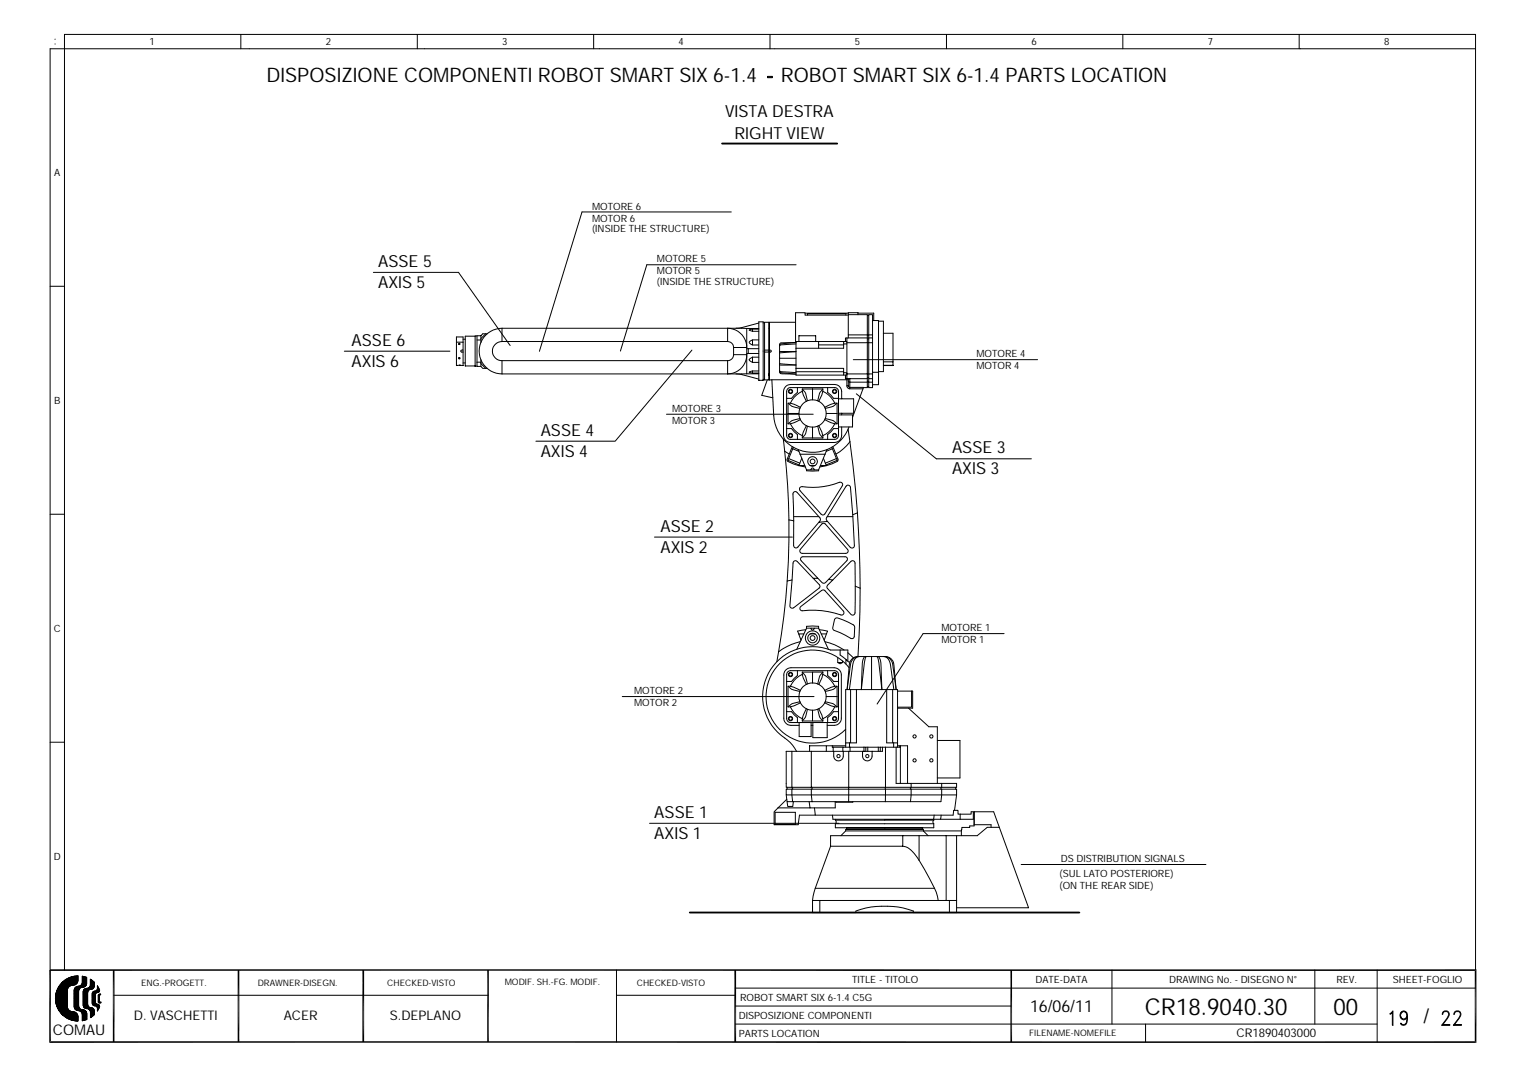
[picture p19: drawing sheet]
<svg xmlns="http://www.w3.org/2000/svg" width="297mm" height="210mm" viewBox="0 0 297 210" stroke-linecap="round" stroke-linejoin="round" font-family="sans-serif">
<defs><g id="words">
<g font-size="4.5">
<text x="222.9" y="197.5">CR18.9040.30</text>
<text x="259.6" y="197.5">00</text>
</g>
<g font-size="3.9">
<text x="51.9" y="16">DISPOSIZIONE COMPONENTI ROBOT SMART SIX 6-1.4</text>
<text x="152" y="16">ROBOT SMART SIX 6-1.4 PARTS LOCATION</text>
<text x="277.1" y="199.2">/</text>
</g>
<g font-size="3.2">
<text x="141.2" y="22.8">VISTA DESTRA</text>
<text x="143" y="27">RIGHT VIEW</text>
<text x="73.6" y="52">ASSE 5</text>
<text x="73.6" y="56.1">AXIS 5</text>
<text x="68.5" y="67.3">ASSE 6</text>
<text x="68.5" y="71.4">AXIS 6</text>
<text x="105.3" y="84.9">ASSE 4</text>
<text x="105.3" y="89">AXIS 4</text>
<text x="185.3" y="88.3">ASSE 3</text>
<text x="185.3" y="92.4">AXIS 3</text>
<text x="128.6" y="103.5">ASSE 2</text>
<text x="128.6" y="107.6">AXIS 2</text>
<text x="127.4" y="159.3">ASSE 1</text>
<text x="127.4" y="163.3">AXIS 1</text>
<text x="200.5" y="197.1">16/06/11</text>
</g>
<text font-size="2.9" x="10.3" y="201.5">COMAU</text>
<g font-size="2.6">
<text x="26.1" y="198.7">D. VASCHETTI</text>
<text x="55.2" y="198.7">ACER</text>
<text x="75.9" y="198.7">S.DEPLANO</text>
</g>
<text font-size="2.3" x="240.7" y="202">CR1890403000</text>
<g font-size="1.9">
<text x="29.1" y="8.8">1</text>
<text x="63.4" y="8.8">2</text>
<text x="97.8" y="8.8">3</text>
<text x="132.1" y="8.8">4</text>
<text x="166.4" y="8.8">5</text>
<text x="200.8" y="8.8">6</text>
<text x="235.1" y="8.8">7</text>
<text x="269.5" y="8.8">8</text>
<text x="10.6" y="34.3">A</text>
<text x="115.3" y="40.8">MOTORE 6</text>
<text x="115.3" y="43.1">MOTOR 6</text>
<text x="115.3" y="45.2">(INSIDE THE STRUCTURE)</text>
<text x="127.9" y="51.1">MOTORE 5</text>
<text x="127.9" y="53.4">MOTOR 5</text>
<text x="127.9" y="55.5">(INSIDE THE STRUCTURE)</text>
<text x="190.1" y="69.6">MOTORE 4</text>
<text x="190.1" y="71.9">MOTOR 4</text>
<text x="10.5" y="78.6">B</text>
<text x="130.8" y="80.2">MOTORE 3</text>
<text x="130.8" y="82.5">MOTOR 3</text>
<text x="10.5" y="123">C</text>
<text x="183.3" y="122.8">MOTORE 1</text>
<text x="183.3" y="125.2">MOTOR 1</text>
<text x="123.4" y="135.2">MOTORE 2</text>
<text x="123.4" y="137.5">MOTOR 2</text>
<text x="10.5" y="167.4">D</text>
<text x="206.5" y="167.9">DS DISTRIBUTION SIGNALS</text>
<text x="206.3" y="170.7">(SUL LATO POSTERIORE)</text>
<text x="206.3" y="173">(ON THE REAR SIDE)</text>
<text x="165.9" y="191.5">TITLE - TITOLO</text>
<text x="201.6" y="191.5">DATE-DATA</text>
<text x="227.6" y="191.5">DRAWING No. - DISEGNO N°</text>
<text x="260.2" y="191.5">REV.</text>
<text x="271.1" y="191.5">SHEET-FOGLIO</text>
<text x="144.1" y="195">ROBOT SMART SIX 6-1.4 C5G</text>
<text x="143.8" y="198.5">DISPOSIZIONE COMPONENTI</text>
<text x="143.8" y="202">PARTS LOCATION</text>
</g>
<g font-size="1.7">
<text x="27.5" y="191.9">ENG.-PROGETT.</text>
<text x="50.2" y="191.9">DRAWNER-DISEGN.</text>
<text x="75.4" y="191.9">CHECKED-VISTO</text>
<text x="98.3" y="191.7">MODIF. SH.-FG. MODIF.</text>
<text x="124" y="191.9">CHECKED-VISTO</text>
<text x="200.4" y="201.7">FILENAME-NOMEFILE</text>
</g>
</g></defs>
<path d="M140.6 28h22.4M134.3 177.7h75.8" fill="none" stroke="#000" stroke-width=".36"/>
<g fill="none" stroke="#000" stroke-width=".19">
<path d="M10.7 7.6h.1M10.7 8.6h.1M46.9 6.7v2.8M81.2 6.7v2.8M115.6 6.7v2.8M149.9 6.7v2.8M184.3 6.7v2.8M218.6 6.7v2.8M252.9 6.7v2.8M287.3 9.5h-277.5v179.4M9.8 55.7h2.8M72.7 53h16.6l10 14.3"/>
<path d="M142.4 41.3h-29.1l-8.3 27.1M155 51.6h-29.1l-5.1 16.8M67 68.4h20.6M88.9 66.6h1.2M89.3 69.7h.2M89.3 67h.2M89.3 69.7l.1 .1 .1-.1M89.3 67.1v-.2l.2 .2M89.5 71.1h.1M90.1 66.6v1.6h-.3l-.1 .2 .1 .1 .3 .1M90.1 66.6v-1h-1.2v5.6h1.2v-3M90.1 66.1h.5"/>
<path d="M90.1 70.7h.5M92.5 65.5h-1.9v5.8h1.9M92.9 70.5v.8h.7M92.9 66.2h.7M92.9 70.5h.7M92.9 65.4h-.4v5.9h.4M93.6 65.4h-.7v5.1M93.6 70.8l1 .9h.2M93.6 70.8v.5l.4 .4h.6M93.6 65.4v1.3M93.6 70v.8M94.6 65l-1 .9"/>
<path d="M94.8 65h-.8l-.4 .4M97.7 63.9a4.4 4.4 0 0 0-4.4 4.5 4.4 4.4 0 0 0 4.4 4.4M97.7 66.5a1.86 1.86 0 0 0-1.8 1.9 1.86 1.86 0 0 0 1.8 1.8M97.7 66.5h43.9M97.7 63.9l47.7 .1M97.7 70.2h43.9M97.7 63.9v2.6M97.7 70.2v2.6M134.7 68.2l-14.9 17.7h-15.5M141.6 66.5v-2.6a3.8 3.8 0 0 1 3.8 3.8h-2.6M141.6 66.5a1.16 1.16 0 0 1 1.2 1.2v1.4a1.16 1.16 0 0 1-1.2 1.1M142.8 69.1h2.6a3.7 3.7 0 0 1-3.8 3.7v-2.6"/>
<path d="M143.3 72.8l1.2 .2 3.2 .8M145.4 67.9h2.3M145.4 64h2.3M145.4 72.8h-47.7M145.4 72.8h2.3M145.4 64v8.8M145.7 67.9v.9h-.3M145.7 68.8h2M145.9 66.5l.6-.3v1l-.6-.4zM146.5 72.2l-.6 .2 .6 .2M146.5 69.5l-.6 .5 .1 .2 .5 .4M146.5 64.1l-.6 .1 .6 .3"/>
<path d="M146.5 67.2h1.2M146.5 64.1h1.2M146.5 64.5h1.2M146.5 66.2h1.2M146.5 72.6h1.2M146.5 69.5h1.2M146.5 70.6h1.2M146.5 72.2h1.2M146.5 64.1v.4M146.5 69.5v1.1M146.5 72.2v.4M147.7 62.9l-3.2 .9-1.2 .1"/>
<path d="M147.7 62.7h.9v11.4h-.9zM148.6 73.9h.2M148.6 62.9h.2M148.8 68.2h.9M149.4 74l-1.1 3 2.2 .5M149.7 68.2v.4h-.9M149.7 72.8h.1M149.7 63.9h.1M149.7 68.2v-5.4h-.9v11.2h.9v-5.4M149.8 68.2h.3v.3l-.3 .1zM149.8 68.6v5.4h.5M149.8 72.9l-.1 .2"/>
<path d="M151.8 68.6l.2-.2 3 .1-3.2 .3M151.8 70.8l3.2 .3h-3l-.2-.1M151.8 72.1l.2 .3 3 .2M151.8 67.3l.3-.4 2.9-.2-2.6 .1a.49 .49 0 0 0-.5 .1 .49 .49 0 0 0-.1 .5v1.2M151.8 70.8v1.3a.5 .5 0 0 0 .1 .6 .5 .5 0 0 0 .5 .1h2.6l-3-.2-.2-.4M151.8 68.6v1.2M151.8 69.8h3.2M151.8 69.8v1M153.1 77.6l.1 7.4a.71 .71 0 0 0 .7 .5h8.6a.73 .73 0 0 0 .7-.7v-1.3M153.4 78.5l.8 .6 1.5 .4M153.9 78.5l1.9 .8M153.9 78.5h-.5v2"/>
<path d="M154.9 62.8h-5.1v5.4M155 67l-2.8 .1-.4 .3M155 71.7v1.3h9.2M155 71.7h9.2v.9h.7M155 72.4h9.2M155.2 75.5v.9l-1.1 1.2h-1l.1-1.6a.71 .71 0 0 1 .7-.5h8.6a.73 .73 0 0 1 .7 .7v7.3M155.5 66.5v-1.1h3.3v1.1M155.8 79.3l-.1 .2a2.69 2.69 0 0 0 0 2M156.2 76.2a4.8 4.8 0 0 0-2.3 2.3M156.2 75.7l.6 .8 .4 1.5M156.2 76.2l.8 1.9M156.2 75.7v.5"/>
<path d="M156.2 75.7h4M156.7 61h8.4M157 78.1l-.7 .5-.5 .7M157.2 61.4v-.3h7.5v.3M158.2 77.8l1 .2M158.2 77.8l-1.2 .3M158.2 75.7v2.1M159.2 78l.2 .1M159.4 66.5v1.3M159.4 67.2h4.8M159.4 78.1l.7 .5 .5 .7M160.2 75.7l-.6 .8-.4 1.5"/>
<path d="M160.2 76.2a4.8 4.8 0 0 1 2.3 2.3M160.2 76.2l-.8 1.9M160.2 75.7v.5M160.6 79.3l.1 .2M160.7 79.5a2.69 2.69 0 0 1 0 2M161.1 75.5v.9l1.2 1.2h.9M162.5 78.5l-1.9 .8M162.5 78.5h.5v2M163 78.5l-.8 .6-1.5 .4M163.2 77.7h3v2.8h-3M163.9 77.7a2.69 2.69 0 0 0-.4-2.3 1.31 1.31 0 0 0-1.1-.5h-8.5a1.39 1.39 0 0 0-1.4 1.4v8.5l.2 .6a1.35 1.35 0 0 0 1.2 .8l8.9-.1a1.42 1.42 0 0 0 1.1-1.3v-1.7M164.2 72.6v.4h.7"/>
<path d="M164.2 66.5h-9.2v5.2M164.6 73v.7h.3M164.6 73.7l.5 .1M164.9 73.9h-14.6l.3 7a7.6 7.6 0 0 0 6.5 7.1 7.6 7.6 0 0 0 8.2-4.9M164.9 75.1a.58 .58 0 0 0 .5 .6M164.9 65.8h-.3v.7M164.9 67h-.7v.8h-9.2M164.9 66.5h-.7v.5M164.9 66.7v7M164.9 73.9v1.2M164.9 73.7h3.9M164.9 75.1h.2"/>
<path d="M165.1 61.4h-8.4v-.5h-1.8v5.8M165.1 73.7v.5l.2 .2h3.5M165.1 73.9h-.2M165.1 75.1l.3 .3h2.7l-.1 .3M165.1 61.3h3.7v11.5h-3.9M165.1 65.2v.6M165.1 74.2v.9M165.1 65.2h3.7M165.4 75.7h2.6M165.4 73.7v2M166.1 70h35.9M166.7 76.7l15.6 12.6h18.5"/>
<path d="M167 61.3v-.4h-1.9v4.3M167 61h3.1v1.4M168 75.7l-2 5.6M168.8 65.8h-3.9v.9M168.8 73.7v1.8h-.7M168.8 75.3h.3M168.8 73.5h.3M168.8 74.3h.3M168.8 66h.3M168.8 65.3h.3M168.8 61.4h.3M169.1 72.8h.8v.9h-.8z"/>
<path d="M169.1 65.8h.8v.9M169.1 65.8v.9h-4.2M169.1 73.7v1.8h.8v-1.1M169.1 65.2h.8M169.9 66.7h-.8v6.1h-.3v.9M169.9 73.7v.7h-.8M169.9 65.2v-3.9h-.8v4.5M169.9 65.2v.6M169.9 66.7v6.1M169.9 62.4h1.1v12.5h-1.1M169.9 72.5h1.1M171 62.5h1v9.9h-1"/>
<path d="M172 64.9h1.8v6.2h-1.8M172 70.5h1.8M129.8 80.7h28.5M152.5 85.5l.3 2.4M152.8 87.9a140.6 140.6 0 0 1 .8 13.3M152.8 87.9l.8 .5M153.1 83.5h1l1.1 1.1v.9M153.4 80.5v2M153.4 80.5h2.1M153.4 82.5h.5M153.5 89.3l2.2 .9M153.9 82.5a4.6 4.6 0 0 0 2.3 2.3"/>
<path d="M154.2 87l-1 2.7 1.2 .6 1.1 .4M154.3 87.4l-.9 2.2 2.2 .9M154.3 87.4l1.2 .5M154.5 87.1l-.2 .3M155.4 87.5l.4 .9M155.5 90.6l1.3 .3M155.5 90.6h1.2M155.7 81.5l-1.5 .4-.8 .6M155.7 81.5l.1 .2M155.8 88.4l1.2 3.1h.9a.3 .3 0 0 1 .3-.4 .3 .3 0 0 1 .3 .4h.9M155.8 88.4h4.8M155.8 94.9l.2-.1a15.6 15.6 0 0 0 7.6-.9 .46 .46 0 0 1 .4 .7l-3.4 5.4-.5 .3-.2-.2-4.2-4.6-.1-.3z"/>
<path d="M155.8 81.7l-1.9 .8M155.8 81.7l.5 .7 .7 .5M156.1 89.2l-.6 1.4M156.2 84.8v.5h2M157 82.9l1.2 .3M157 82.9l-.8 1.9M157 91.5v.2h1.2h1.2v-.2M157.2 83l-.4 1.4-.6 .9M157.7 90.6h1M157.9 91.5h.6M158.2 83.2v2.1M158.2 85.3h2"/>
<path d="M159.2 83l-1 .2M159.2 83l.3 1.4 .7 .9M159.4 82.9l.8 1.9M159.4 82.9l-.2 .1M159.7 90.6l1.2 .1-1.3 .2M160.2 84.8v.5M160.3 89.2l.6 1.4M160.6 81.7l1.9 .8M160.6 81.7l-.5 .7-.7 .5M160.6 88.4l-1.2 3.1M160.7 81.5l1.5 .4 .8 .6M160.7 81.5l-.1 .2"/>
<path d="M160.8 80.5h2.2M161 87.5l-.4 .9M161.9 87.1l.2 .3-1.3 .5M162.1 87.4l.7 1.9M162.1 87l1 2.7-1.2 .6-1 .4M162.5 82.5a4.8 4.8 0 0 1-2.3 2.3M162.5 82.5h.5M162.8 89.3l-2.1 .9M162.8 89.3l.2 .3-2.2 .9M163 80.5v2M163.2 83.5h-.9l-1.2 1.1v.9M163.2 80.8h2.8v2.3h-2.8"/>
<path d="M163.9 80.5v.3M165.1 83.5l.4 2.5M165.5 86l1 9.2 .4 4.7M165.5 86a8.9 8.9 0 0 1-2.8 2.4M166.9 99.9l.4 7.3 .1 7.3M166.9 99.9l-.9 .3M9.8 100.1h2.8M127.4 104.6h26.9M153.2 113.1a134 134 0 0 1-1.6 13.8M153.6 101.2l-.1 8-.3 3.9M153.6 101.2l.9 .2v4.8a.46 .46 0 0 0 .3 .5 .46 .46 0 0 0 .5-.2l4.1-4.8M154.5 100.6h4.9"/>
<path d="M155.9 118.1l4.1-3.1 .3-.1 .3 .1 3.6 4 .1 .5-.3 .2a20.9 20.9 0 0 0-7.9-.8l-.4-.3zM158.3 112.6l-3.1-3.3-.3-.1-.4 .1-.1 .3-.2 3.3-1 .2M159.2 112.6l.8 .8 .4 .2 .3-.2 .6-.6 .8 .1-1 1.1-.1 .4 4.8 5.3a.45 .45 0 0 0 .7-.4v-5.2M160 102a.49 .49 0 0 1 .7 0l4.3 5 .1 .3-.1 .3-.3 .2h-8.5l-.3-.2-.2-.3 .1-.3zM161 100.6h5M161.3 112.8l3.5-3.6 .2-.3-.2-.4-.3-.1h-8.4l-.2 .3v.3l3.3 3.6h-.9l1.2 1.2a.44 .44 0 0 1-.1 .7l-4.9 3.8-.5 .1-.2-.5 .4-5M162.1 112.9l3.6-3.6 .5-.1 .3 .4v4.5l.9 .4M166 100.2l-.4-5.3-.2-.3a.43 .43 0 0 0-.7 .1l-3.8 6.1v.4l.2 .3-1.7 .2 .3-.4-.1-.5-4.4-4.9a.46 .46 0 0 0-.5-.2 .46 .46 0 0 0-.3 .5l.1 5.2M166 100.2l.3 6a.46 .46 0 0 1-.3 .5 .46 .46 0 0 1-.5-.1l-4.4-5.1M167.4 114.5v4.5l-.4 8.8M121.1 135.6h37.4M151.6 126.9l-.4 2"/>
<path d="M153.1 138.6h1l1.1 1.1v1M153.3 130.9l.6-.3h8.8a.71 .71 0 0 1 .5 .7v8.6l-.1 .5-.6 .3h-8.6l-.6-.3-.2-.5v-8.6zM153.4 133.6l.8 .6 1.5 .4M153.4 137.6h.5M153.9 133.6l1.9 .8M153.9 137.6a4.6 4.6 0 0 0 2.3 2.3M153.9 133.6h-.5v4M155.2 130.6v.9l-1.1 1.2h-1M155.7 136.6l-1.5 .4-.8 .6M155.7 136.6l.1 .2M155.8 124.9a11.2 11.2 0 0 0-4.2 2M155.8 136.8l-1.9 .8"/>
<path d="M155.8 134.4l-.1 .2a2.75 2.75 0 0 0 0 2M155.8 136.8l.5 .7 .7 .5M156.2 131.3a4.8 4.8 0 0 0-2.3 2.3M156.2 131.3l.8 2M156.2 130.9l.6 .7 .4 1.6M156.2 130.9h2v2.1M156.2 130.9v.4M156.2 139.9v.5M156.5 123.4h-1l.4 1.3M156.9 122.6l-1.6 .3 .2 .5M157 138l1.2 .3M157 138l-.8 1.9"/>
<path d="M157 133.3l-.7 .4-.5 .7M157 122.3h.9a.3 .3 0 0 0 .3 .4 .3 .3 0 0 0 .3-.4h.9M157 122.3v-.3l1.2-.1 1.2 .1v.3M157 122.3l-1.9 4.1M157.2 138.1l-.4 1.6-.6 .7M157.7 123.4h1M157.9 122.3h.6M158.2 138.3v2.1h-2M158.2 133l1 .2M158.2 133l-1.2 .3M158.2 130.9h2M159.2 138.1l-1 .2"/>
<path d="M159.2 138.1l.4 1.6 .6 .7M159.2 133.2l.2 .1M159.4 122.3l1.9 4.1M159.4 138l.8 1.9M159.4 133.3l.7 .4 .5 .7M159.4 138l-.2 .1M159.5 122.6l1.6 .3-.2 .5h-1M160.2 131.3a4.8 4.8 0 0 1 2.3 2.3M160.2 130.9l-.6 .7-.4 1.6M160.2 131.3l-.8 2M160.2 130.9v.4M160.2 139.9v.5"/>
<path d="M160.6 136.8l1.9 .8M160.6 124.9a10.7 10.7 0 0 1 3.7 1.7M160.6 136.8l-.5 .7-.7 .5M160.6 134.4l.2 1.2M160.7 136.6l1.5 .4 .8 .6M160.7 136.6l-.1 .2M160.8 135.6l-.1 1M160.8 135.6h2.2M160.9 123.4l-.5 1.3M161.1 130.6v.9l1.2 1.2h.9M162.5 133.6l-1.9 .8M162.5 137.6a4.8 4.8 0 0 1-2.3 2.3"/>
<path d="M162.5 133.6h.5v2M162.5 137.6h.5M162.5 120.5l.6-.2 2 .9 1.2 .6 .1 .3-.1 1.8a.46 .46 0 0 1-.7 .4l-2.1-1.1-1.2-.5-.2-.5zM163 133.6l-.8 .6-1.5 .4M163 135.6v2M163.1 128v1h.9M163.1 129a.58 .58 0 0 0 .9 0M163.2 138.6h-.9l-1.2 1.1v1M163.6 126.6v.9l1.1 .9M164 128.7v.3M164.7 129.3a9.1 9.1 0 0 0-12.9-.1 9.1 9.1 0 0 0 0 12.8 9.1 9.1 0 0 0 12.8 0M165.1 128.7v-2.1h-3.4a9.8 9.8 0 0 0-12.3 4.9 9.8 9.8 0 0 0 3.9 12.6 6.6 6.6 0 0 1 1.8 2.2"/>
<path d="M165.1 127.1l1 1M165.5 128.9h-.3l-.5-.5v.9l.6 .7M165.6 134.3v10.3M166.7 134.3h-2.1v10.3M166.7 134.3v10.3h-1.3M166.7 134.3h5.9M167 127.8a1.89 1.89 0 0 0-1.7 2.3l-.4 4.2 .6-4.2a2.04 2.04 0 0 1 1.7-2.3M167 127.8h2.7M167.3 127.8l-.2 .1a2 2 0 0 0-1.2 2.2l-.5 4.2M168.5 127.8l-.1 .1a3.5 3.5 0 0 0-.6 2.6l-.1 3.8 .5-4.5a2.91 2.91 0 0 1 .5-2M169.7 127.8v6.5M169.7 127.8h1"/>
<path d="M170.7 127.8a5.7 5.7 0 0 1 .6 2.7l.4 3.8-.2-3.8a3.4 3.4 0 0 0-.5-2.6l-.1-.1M170.7 127.8h1.4a1.76 1.76 0 0 1 2 2l.4 4.5-.6-4.2a2 2 0 0 0-1.8-2.3M172.1 127.8l.4 .1a2.81 2.81 0 0 1 1 2.6l.5 3.8M172.6 134.3h2.1v10.3M172.6 134.3v10.3h1.4M173.8 134.3v10.3M174.7 134.6h3v3.3h-3M176.9 137.9l3.9 3.6h1.7v11M177.5 134.6v3.1h-2.8M195.5 123.4h-15.8l-8.9 13.7M9.8 144.5h2.8M150.9 158.2h3.9v2.3h-3.9z"/>
<path d="M151.5 157.3l-.8 .8v2.5h4.7l.2-1.9h3.1l-.1-1.4M153.1 154.8l.1 1.3h1.1M153.2 155.6l-1.7 1.7M153.2 156.1l.2 .9h.9l.2-.9M153.2 153.3v.4M154.2 153.7l.1 2.4M154.2 153.7h-1.1v1.1h33.1M154.2 153.7h32v1.1M154.2 146.3v7M154.3 153.3v.4M155.6 141.2h-1.6a1.39 1.39 0 0 1-1.4-1.4v-8.4a1.39 1.39 0 0 1 1.4-1.4h8.4l.9 .3a1.31 1.31 0 0 1 .5 1.1v8.4a1.39 1.39 0 0 1-1.4 1.4h-1.4M155.6 140.7v2.7h2.3v-2.7"/>
<path d="M157.5 156.1l.2 1.2M157.9 141.2h.3M157.9 153.7l.2 2.4M157.9 146.3v7M158.1 153.3v.4M158.2 140.4h2M158.2 140.7v2.9h2.8v-2.9M160.9 145.2h-3.3v1.1M162 145.2h-1.1v1.1M162 145.2v.3h2.1M162 145.2h2.6M162.1 158.7l.1 .8h19.6"/>
<path d="M162.2 145.5v.8M162.3 146.3h-9.2v7h1.1M162.3 146.3v.9a.93 .93 0 0 0 .9 1 .93 .93 0 0 0 1-1v-.9M162.3 146.3h2.9M162.6 156.1v1.2h-11.1M162.6 159.5v.2a.44 .44 0 0 1 0 .7M162.6 159.7h19.2M162.7 156.1v.1h3.3v-.1M165.2 153.3v.4M165.2 153.7v2.4M165.2 146.3v7M165.4 144.6h-.8v.9"/>
<path d="M165.4 144.6v.9M165.5 145.5h-1.4v.8M165.5 145.5h2.7M165.5 145.5v.8M167.9 146.3v.9a.93 .93 0 0 0 .9 1 .93 .93 0 0 0 1-1v-.9M168.2 145.5h.4v.8M168.2 145.5v.8M168.6 145.5h2.8M168.9 145.5v.8M171 145.5v.8M171.8 145.5h-.4v.8M172.3 153.3v.4"/>
<path d="M172.4 153.7v2.4M172.4 145.5h-.6v.8h-6.6M172.4 145.5h2.9M172.4 145.5v7.8M174 144.6h.7v.9M174 144.6v.9M174.5 145.5v7h2.9v.8M174.7 145.2h.5M175.2 145.5v-.3l.1 .3M175.3 145.2h1.4v7.3M175.3 145.5v7M177.2 153.3v.4"/>
<path d="M177.4 153.7l-.2 2.4M177.4 152.5h8.8v.8h-32M181.8 159.7a.44 .44 0 0 0 0 .7M181.8 159.5v.2M181.9 158.7l-.1 .8M182.5 144.2h4.4v7.3h-4.4M183.2 153.3v.4M183.2 158.7l-.1 .8h-1.3M183.3 153.7l-.1 2.4h-28.9M183.3 152.5v.8M186 153.3v.4M186.2 154.8l-.4 3"/>
<path d="M186.9 158.5h-.4v-.7h-.8l-.2 .9h-26.8M186.9 158.5h2.2v-.4h.4v1.4h-6.4M186.9 158.5v1M189.7 158.1l-.1 2.7h-.8v.3h-1.6v1.6M189.7 158.1h3.7l1.1 3M189.7 158.1v2.5M126.4 160.3h36.9M158.2 176.5v1.2M158.7 173l-.5 2.3M158.7 173h23.2M159.6 175.3h-1.4v2.4M159.6 175.3h26.6"/>
<path d="M159.6 175.3v2.4M161.7 164.8h14M161.7 164.8l-3 8.2M162.6 160.4h19.2M162.6 160.4v.8h19.2v-.8M163.7 162.7l.9-.9v-.3h15.2v.3l.9 .9M164.6 161.8h22.6M164.8 161.2h14.8M164.8 161.2v.3M175.7 164.8a3.8 3.8 0 0 1 2.8 2.1l.4 .6M175.7 162.7v2.1M178.9 167.5l3 5.5"/>
<path d="M178.9 162.7v4.8M179.6 161.2v.3M181.9 173l.4 .7 .3 1.6M184.2 162.7v12.6M184.8 175.3v2.4M186.2 162.7v15h-8.4v-.3a17.1 17.1 0 0 0-11.2 0v.3h-8.4M189.6 160.6h3.3v.5M194.5 161.1h-2.3l-2 1.6h-28.5v2.1M194.5 161.1l5.7 15.7h-14M198.8 168.3h36M10.8 194l2.4 2.4-1.1 1.1M10.8 194.9l3.9 3.9"/>
<path d="M10.8 193.9l2.3 2.2M10.8 195.1l3.7 3.6M10.9 193.7l2.2 2.3M10.9 193.4l2.2 2.2M10.9 195.5l3.2 3.2M10.9 193.3l2.2 2.1M11 195.7l2.9 2.9M11 193l2.1 2.1M11.1 192.9l2 2M11.1 196l2.5 2.5M11.1 192.8l2 1.9M11.2 192.6l1.9 2-1.8 1.8"/>
<path d="M11.2 192.5l1.9 1.9M11.3 192.4l1.8 1.9-1.9 1.9M11.3 192.3l1.8 1.7M11.4 192.2l1.7 1.7M11.5 192.1l1.6 1.6M11.5 192l1.6 1.5M11.6 191.9l1.5 1.5M11.7 191.8l1.4 1.4M11.8 191.7l1.3 1.3M11.8 191.6l1.3 1.2M11.9 191.5l1.2 1.2M12 191.4l.2-.2 1.1 1.1"/>
<path d="M12 191.4l1.1 1.1M12.1 191.3l1.1 1.1-2.4 2.4M12.3 191.1l1.1 1.1M12.4 191.1l1 1M12.4 191l1.1 1.1M12.6 188.9v-182.2h274.7v182.2M12.6 190.9l1 1.1M12.6 190.8l1.1 1.1M12.8 190.8l1.1 1.1M12.8 198.1l1.2-1.1 1.2 1.2M12.9 190.7l-1.5 1.4M13 190.6l1.2 1.2 1-1"/>
<path d="M13.1 190.6l1.2 1.2M13.1 196.2a1.2 1.2 0 0 0 1.2 .8M13.1 193.1l-2.2 2.2 3.4 3.4 .9-.8a.88 .88 0 0 0-.9-.9M13.1 195.5l-1.5 1.4M13.1 195.3l-1.6 1.6M13.1 195.1l-1.6 1.7M13.1 195l-1.7 1.7 1.5 1.5 1.2-1.2 1.1 1M13.1 194.8l-1.8 1.7M13.1 194.4l-1.9 1.9 2.1 2.1 1.3-1.3 .5 .5M13.1 194.1l-2 2M13.1 193.9l-2 2.1M13.1 193.7l-2.1 2.1"/>
<path d="M13.1 193.6l-2.1 2.1M13.1 193.4l-2.2 2.2M13.1 193.2l-2.2 2.2M13.1 192.9l-2.2 2.2M13.1 192.7l-2.3 2.3M13.1 195.6l-1.4 1.5M13.1 195.8l-1.3 1.4M13.1 196l-1.3 1.2M13.1 196.2l-1.2 1.2M13.1 196.3l-1.1 1.1M13.2 190.5l1.3 1.3M13.3 190.5l-2.1 2"/>
<path d="M13.3 196.5l-1.1 1.1M13.3 190.5l1.3 1.3M13.4 196.6l-1.1 1.1-.4-.4M13.4 196.7l-1 1.1M13.4 190.4l1.3 1.3M13.5 196.8l-1.1 1M13.5 190.3l1.3 1.3M13.6 190.3l-2.5 2.5M13.6 196.8l-1 1.1M13.7 190.3l1.2 1.3M13.7 196.9l1.5 1.4M13.7 196.9l-1.1 1.1"/>
<path d="M13.8 190.3l1.2 1.2M13.9 190.2l-2.9 2.9 2.1 2.2M13.9 196.9l-1.2 1.2M13.9 190.2l1.2 1.2M14.1 190.2l1 1-.5 .6M14.1 190.2l-3.2 3.1M14.2 190.1l1 1M14.3 191.8a1.24 1.24 0 0 0-1.2 .9v3.5M14.3 190.1l-3.4 3.4 2.2 2.3M14.3 197l-1.2 1.3M14.4 197l.8 .8M14.4 195.2l1 .9-.6 .6"/>
<path d="M14.4 195.4l2.5 2.4M14.4 195.6l2.5 2.4M14.4 195.9l.9 .9M14.4 194.5l.9 .9M14.4 194.3l.9 .9M14.4 194.2l.9 .8M14.4 194l.9 .9M14.4 193.3l.9 .9M14.4 193l.9 .8M14.4 193.7l.9 .8M14.4 193.8l.9 .9M14.4 194.7l.9 .9"/>
<path d="M14.4 194.9l.9 .8M14.4 195l.9 .9M14.4 192.8l.9 .9M14.5 197l-1.3 1.3M14.5 196.1l.7 .7M14.5 192.7l.8 .8M14.5 190.1l.7 .7M14.5 192.5l.8 .8M14.5 190.1l-3.7 3.7M14.6 192.4l.7 .8M14.6 190.1l.6 .5M14.6 192.3l.7 .7"/>
<path d="M14.7 197.1l-1.3 1.3M14.7 190l-3.9 4M14.7 192.2l.6 .6M14.8 190l.4 .4M14.8 197.2l-1.3 1.3M14.8 192.1l.6 .6M14.9 192.1l-.4 .4M14.9 190l-4.1 4.2 4.4 4.3M14.9 197.3l-1.2 1.2M14.9 192.1l.5 .5M14.9 190l.3 .3M15 197.4l-1.2 1.2"/>
<path d="M15.1 197.5l-1.2 1.1M15.1 190l-4.3 4.3 4.4 4.4M15.1 192.1l.4 .4M15.1 197.6l-1 1.1M15.1 192.1l-.6 .6M15.2 190.9a.88 .88 0 0 1-.9 .9M15.2 191l-.8 .8M15.2 197.7l-1 1M15.2 190.1a4.4 4.4 0 0 0-4.4 4.3 4.4 4.4 0 0 0 4.4 4.4M15.2 190v.9l-.8-.8M15.2 197.9v.9M15.2 197.9h.1"/>
<path d="M15.2 190.6l-1.2 1.2-1.1-1.1M15.2 190.5l-1.5 1.5M15.2 190.3l-4.4 4.4 4.1 4.1 .3-.2M15.2 190.1l-4.4 4.4 4.3 4.3M15.2 198.1l-.7 .6M15.2 198.2l-.6 .6M15.2 198.4l-.4 .4M15.2 198.7l-.1 .1M15.2 192a.8 .8 0 0 0-.8 .8v3.2a.77 .77 0 0 0 .8 .8M15.2 196.8a.8 .8 0 0 1 .8 .8v1.1M15.2 192l.4 .4M15.3 193.3l-.9 .8"/>
<path d="M15.3 193.1l-.9 .9M15.3 193.4l-.9 .9M15.3 193.8l-.9 .8M15.3 194.1l-.9 .9M15.3 194.3l-.9 .9M15.3 194.5l-.9 .8M15.3 195.1l-.9 .9M15.3 195.7l-.7 .7M15.3 195.5l-.8 .8 .4 .4 .5-.4M15.3 194.8l-.9 .9 1.2 1.2M15.3 194.6l-.9 .9M15.3 193.9l-.9 .9"/>
<path d="M15.3 193.6l-.9 .9M15.3 195l-.9 .8M15.3 195.3l-.8 .9M15.3 195.8a.77 .77 0 0 0 .8 .8M15.3 192l-.9 .9M15.3 192.9l-.9 .9M15.3 196l-.6 .6M15.4 192.7l-1 .9M15.4 192l.3 .3M15.5 196.3l-.4 .5M15.5 192l.3 .3M15.6 192l-1.2 1.1 .9 .9"/>
<path d="M15.6 196.4l-.4 .4M15.7 196.5l-.3 .3M15.7 191.9l.4 .3M15.8 196.5l1.1 1.2M15.8 196.6l-.3 .2M15.8 191.8l.5 .4M15.9 191.7l.5 .5 .4-.4M15.9 197.2l.5-.5 .4 .4-.8 .8M15.9 196.6l-.3 .3M15.9 197.2l1 1M16 191.6l.5 .5M16 196.6l.9 .9"/>
<path d="M16 197.5l.9 .9-.2 .2-.7-.8M16 191.4l.6 .6M16 190.1l.9 .8M16 197.6l.9 .9M16 198l.6 .6M16 198.2l.5 .4M16 198.3l.4 .4M16 191.3l.7 .7M16 191.1l.8 .7M16 198.5l.2 .2M16 198.7h.1M16 190.9l.8 .8"/>
<path d="M16 190.8l.8 .8M16 190.6l.9 .8M16 190.4l.9 .9M16 190.2l.9 .9M16.1 196.6a.8 .8 0 0 1 .8 .8v1.1M16.1 192.2a.8 .8 0 0 0-.8 .8v2.8l-.7 .7M16.1 196.6l-.4 .4M16.2 193.1v2.8l.3 .4 .6 .1a.66 .66 0 0 1 .5 .7v1.1l.8-.6-.1-1-.2-.3-.4-.1M16.2 195.8l.6 .6 .4-.4M16.2 195.1l2.2 2.1M16.2 193.7l.9 .9-.9 .9M16.2 193.4l.9 .8-.9 .9"/>
<path d="M16.2 196.6l.7 .8-.9 .8M16.2 195.2l2.2 2.2M16.2 195.6l.8 .8 .3-.3M16.2 194.9l.9 .9M16.2 194.6l.9 .8M16.2 193.5l.9 .9M16.2 193.9l.9 .8M16.2 194l.9 .9M16.2 194.2l.9 .9M16.2 194.4l.9 .9M16.2 194.7l.9 .9M16.2 195.4l1.1 1.1"/>
<path d="M16.2 190.1l-.2 .2M16.2 193l.9 .9M16.2 192.9l.9 .8M16.3 196.6l-.5 .5M16.3 190.1l.6 .7M16.3 192.8l.8 .7M16.4 190.2l-.4 .3M16.4 192.7l.7 .7M16.5 192.6l.6 .6-.9 .9M16.5 190.2l.4 .4M16.5 190.2l-.5 .4M16.5 196.7l-.5 .6"/>
<path d="M16.6 192.5l-.3 .3M16.6 192.5l.5 .6M16.6 196.8l-.6 .6M16.6 190.2l-.6 .6M16.7 192.5l.5 .4M16.7 196.9l-.7 .7M16.8 197l-.8 .7M16.8 192.5l-.6 .6M16.8 192.4l.4 .4M16.9 190.3l-.9-.2v1.2a.77 .77 0 0 1-.8 .7M16.9 190.3v1.1a.76 .76 0 0 1-.8 .8M16.9 191.2l-1.2 1.1"/>
<path d="M16.9 190.8l-2.5 2.5M16.9 191.5l-.7 .7M16.9 191.3l-.9 .9-.4-.3M16.9 191l-2.5 2.4 .9 .9M16.9 190.7l-.9 .9M16.9 190.5l-.9 .9M16.9 190.3l-.9 .9M16.9 190.4l-.2-.1-.7 .7M16.9 197.2l-.9 .9M16.9 198.5l-.9 .2M16.9 197.5l-.9 .9M16.9 197.7l-.9 .9"/>
<path d="M16.9 197.9l-.9 .8M16.9 198l-.7 .7M16.9 198.2l-.4 .5M17.1 193.9l-.9 .9M17.1 195.1l-.9 .9M17.1 193.6l-.9 .9M17.1 194.8l-.9 .9M17.1 194.4l-.9 .9M17.1 194.1l-.9 .9M17.1 193.7l-.9 .9M17.1 193.4l-.9 .9M17.1 195l-.9 .8"/>
<path d="M17.1 195.3l-.8 .8M17.1 195.5l-.7 .7M17.1 195.6l-.6 .7M17.1 195.8l-.5 .5-.3-.3M17.1 192.4l.3 .3M17.1 196.4l.3-.3 1 1M17.1 193l-.9 .9M17.2 195.9l-.5 .5M17.3 192.4l.3 .3M17.3 192.3l-1.1 1.1M17.3 192.8l-.3-.4-.8 .8M17.4 192.3l.3 .3"/>
<path d="M17.4 196.6l.4-.4 .5 .5M17.5 192.1l.5 .5M17.6 196.2l-.3 .3M17.6 192l.5 .5M17.6 191.7l-.3 .6-.8 .3-.3 .3v.3l.9 .8M17.6 190.7v1M17.6 191.8l.6 .6M17.6 190.7l.7 .5v1l-.2 .3-.4 .2M17.6 197.9l.2 .1M17.6 197.2l.6 .6M17.6 197.5l.4 .4M17.6 197.7l.3 .3"/>
<path d="M17.6 198l.1 .1M17.7 196.2l.7 .7M17.7 190.7l-.1 .1 .7 .7M17.7 192.6l-.5 .3-.1 .4v2.3l.1 .3 .5 .3M17.7 196.2l-.3 .4M17.7 190.8l.6 .6M17.8 190.8l-.2 .2 .7 .7M17.9 190.9l-.3 .2 .7 .8M17.9 194.7l1.4 1.5M18 190.9l-.4 .4 .7 .7M18 193.4l.6 .6M18 196.3l-.5 .4 .9 .9"/>
<path d="M18 193.3l.6 .5-.7 .6 .7 .6-.6 .6M18.1 191l-.5 .5 .7 .7M18.1 193.2l.5 .4M18.1 196.3l-.5 .5M18.2 193.1l.4 .4M18.2 191.1l-.6 .6 .7 .6M18.2 196.4l-.6 .6 .7 .7M18.3 191.2l-.7 .6M18.3 196.5l-.7 .7M18.3 193l.4 .4M18.3 191.4l-2.1 2.2M18.3 192.1l-.5 .5-.4-.4"/>
<path d="M18.3 191.8l-.9 .9M18.3 191.6l-2.1 2.2M18.3 193l-.3 .4M18.3 192l-.6 .7M18.3 191.3l-.8 .8M18.3 196.6l-.7 .7 .5 .5M18.4 196.7h.1M18.4 196.8l-.8 .7M18.4 196.9l-.8 .8M18.4 197.1l-.8 .7M18.4 197.3l-.8 .7M18.4 197.5l-.7 .6"/>
<path d="M18.4 193l.4 .3M18.5 193a.51 .51 0 0 0-.6 .5v1.8a.86 .86 0 0 0 .9 .7l.2 .3M18.5 193l-.6 .6 .7 .6M18.6 195.1l.1 .3 .6 .3 .1 .4M18.6 193.7v1.4M18.6 194.8l-.6 .7 .3 .3M18.6 194.5l-.7 .6 1.3 1.3M18.6 194l-.7 .6 .7 .6M18.6 194.1l-.7 .7M18.6 195.2l-.5 .5M18.6 195.8l.3-.2 .5 .4M18.6 193.6l-.7 .6 .7 .7"/>
<path d="M18.6 193l.3 .3M18.6 195.3l-.4 .4M18.7 195.4l-.4 .4M18.7 192.9l.3 .4M18.8 195.5l-.4 .3M18.8 192.9l.4 .3M18.9 192.8l.4 .3M18.9 192.6l.4 .4M19 192.5l-.2 .3-.3 .2M19 192.5v-.5a.9 .9 0 0 1 .3 1l-.6 .4-.1 .3M19 192.5l.4 .4M19 196.3l.2 .2"/>
<path d="M19 192.3l.4 .4M19 196.8h.1M19 192.1l.2 .3M19 192h.1M19 192.1v.1M19 195.6l-.3 .3M19.1 195.6l.3 .2M19.1 192.2l-.1 .2M19.1 193.9v1.2l.2 .2h.3v-.2M19.1 194.9l.4 .4 .1-.2M19.1 194l.2 .3-.2 .1M19.1 195.1l.2 .2 .2-.2"/>
<path d="M19.1 194.4l.2 .2M19.1 194.7l.2 .3M19.1 193.9l.2 .2M19.2 195.6l-.4 .4M19.2 192.3l-.2 .2M19.2 196.4l-.2 .3M19.2 192.4l-1.3 1.3 .7 .6-.7 .6 1.4 1.4M19.2 193.6v.1l.1 .2M19.2 193.6l.2 .2M19.3 192.5l-1.4 1.4 .7 .6M19.3 195.7l-.4 .4M19.3 193.8v1.3h.3"/>
<path d="M19.3 193.8l.3-.1v-.1a.32 .32 0 0 0-.5 .3M19.3 193l-.2 .2M19.3 194.4l-.2 .2 .2 .2M19.3 192.7l-1.4 1.4 .7 .6-.7 .6 .6 .5M19.3 195.1l-.1 .1M19.3 194.6l-.2 .2M19.3 194l-.2 .3 .2 .2M19.3 193.9l-.2 .2M19.3 194.7l-.2 .3M19.3 194.9l-.2 .2M19.3 193.6l.2 .1M19.3 195.8l-.4 .4"/>
<path d="M19.4 196.1l-.4 .4 .1 .1M19.4 196.1l-.4 .7v-.5M19.4 192.8l-.5 .5M19.4 195.9l-.4 .4M19.5 195.1l.1 .1M19.6 193.6h-.1l-.4 .3M19.6 193.6l-.1 .1M22.1 193.8h72.9M120 188.9v14M120 193.8h23.1M143.1 199.4h125M143.1 192.4h144.2"/>
<path d="M143.1 195.9h53.8M216.5 188.9v10.5M223 199.4v3.5M256 188.9v10.5M268.1 188.9v14M270.6 197.4l.6-.6v2.8h-.1v-2.5l-.5 .4zM272.6 197.9l.3 .4 .3 .1 .5-.1 .2-.4M272.6 197.5l.3-.4 .3-.1 .5 .1 .2 .4M272.8 199.4l.3 .1 .6-.1M273.1 197a.8 .8 0 0 0-.5 .7 .8 .8 0 0 0 .5 .7M273.5 197l.3 .2a3 3 0 0 1-.2 2.3M273.9 198.2a.68 .68 0 0 1-.6 .4 .68 .68 0 0 1-.7-.4 .79 .79 0 0 1 .2-1.2 .79 .79 0 0 1 1.1 .2 3 3 0 0 1-.2 2.3 .65 .65 0 0 1-1.1-.3l.3 .3"/>
<path d="M273.9 197.8l-.1 .4-.3 .2M280.8 199.5h1.5v.1h-1.6l1-1.3a.83 .83 0 0 0 0-1.3h-.5l-.4 .5 .2-.5 .7-.2a.85 .85 0 0 1 .1 1.5l-1 1.3M283 199.5h1.5v.1h-1.6l1.1-1.3a.83 .83 0 0 0 0-1.3l-.7 .1-.3 .4a.63 .63 0 0 1 .5-.7h.5a.85 .85 0 0 1 .1 1.5l-1.1 1.3"/>
<circle cx="89.4" cy="67" r=".13"/>
<circle cx="89.4" cy="69.8" r=".13"/>
<circle cx="153.9" cy="76.2" r=".41"/>
<circle cx="153.9" cy="76.2" r=".32"/>
<circle cx="162.5" cy="76.2" r=".31"/>
<circle cx="162.5" cy="76.2" r=".42"/>
<circle cx="153.9" cy="84.8" r=".42"/>
<circle cx="153.9" cy="84.8" r=".32"/>
<circle cx="158.2" cy="89.9" r=".94"/>
<circle cx="158.2" cy="89.9" r=".47"/>
<circle cx="162.5" cy="84.8" r=".42"/>
<circle cx="162.5" cy="84.8" r=".31"/>
<circle cx="153.9" cy="139.9" r=".41"/>
<circle cx="153.9" cy="131.3" r=".41"/>
<circle cx="153.9" cy="131.3" r=".32"/>
<circle cx="153.9" cy="139.9" r=".32"/>
<circle cx="158.2" cy="124.2" r="1.41"/>
<circle cx="158.2" cy="124.2" r=".47"/>
<circle cx="158.2" cy="124.2" r=".93"/>
<circle cx="162.5" cy="139.9" r=".31"/>
<circle cx="162.5" cy="131.3" r=".31"/>
<circle cx="162.5" cy="131.3" r=".42"/>
<circle cx="162.5" cy="139.9" r=".42"/>
<circle cx="163.2" cy="147.2" r=".32"/>
<circle cx="168.8" cy="147.2" r=".32"/>
<circle cx="178.1" cy="148.1" r=".32"/>
<circle cx="178.1" cy="143.4" r=".32"/>
<circle cx="181.3" cy="148.1" r=".32"/>
<circle cx="181.3" cy="143.4" r=".32"/>
</g>
<path d="M22.1 188.9v14M46.4 188.9v14M95 188.9v14M196.9 188.9v14M287.3 188.7v14.4M287.4 188.9h-277.6l-.1 14.2M9.6 202.9h277.8" fill="none" stroke="#000" stroke-width=".32"/>
<path d="M70.7 188.9v14M143.1 188.9v14" fill="none" stroke="#000" stroke-width=".34"/>
<path d="M149.4 14.9h1v.2h-1z" fill-rule="evenodd" fill="#000" stroke="#000" stroke-width=".19"/>
<use href="#words"/>
</svg>
